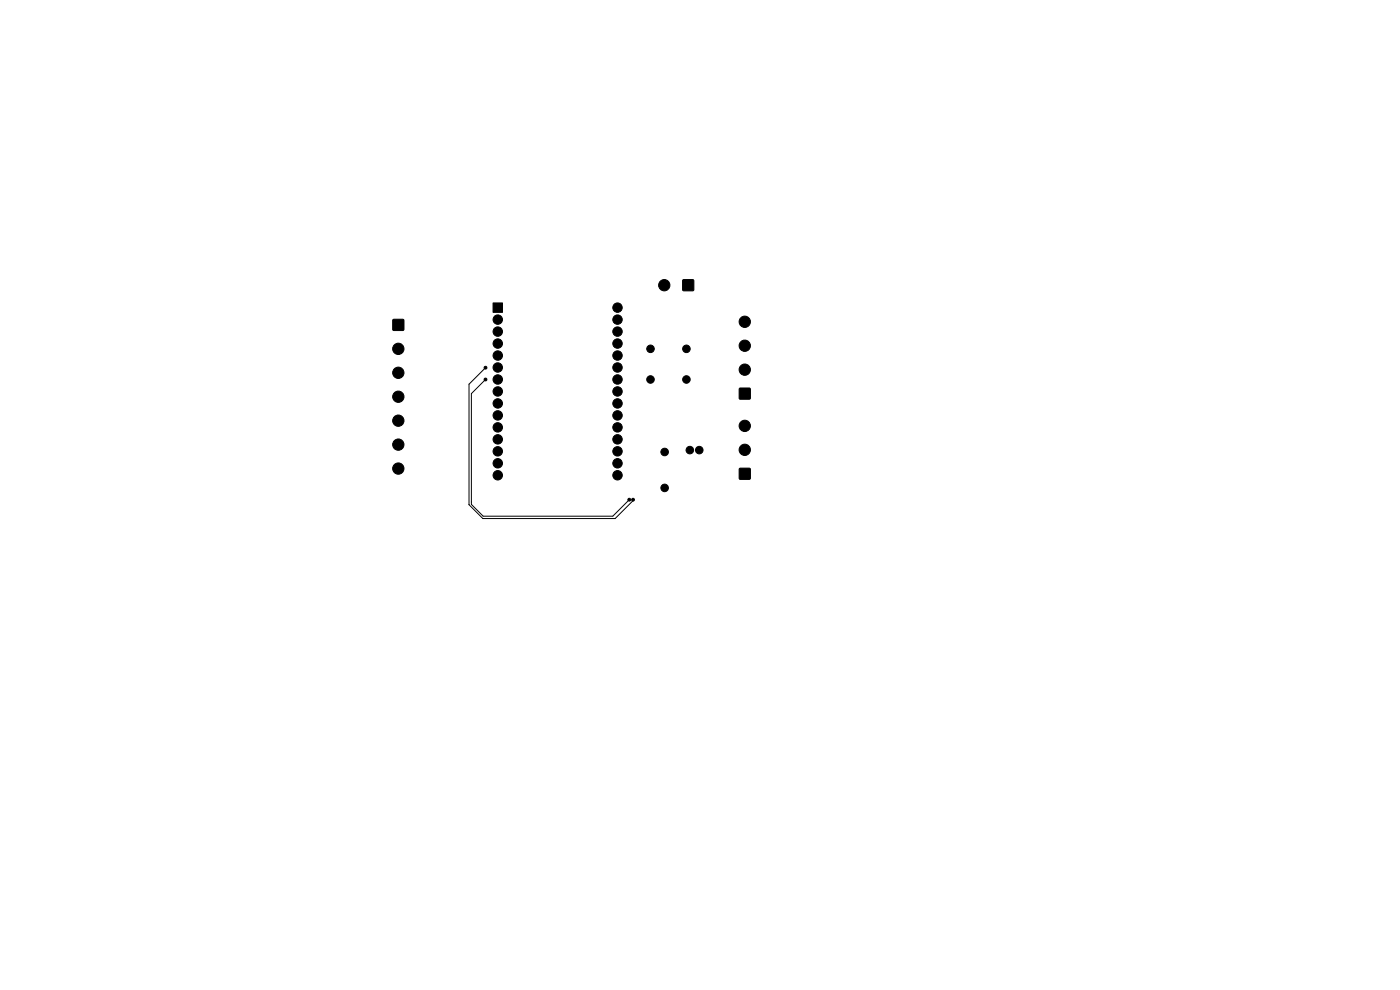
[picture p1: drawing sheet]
<svg xmlns="http://www.w3.org/2000/svg" width="297mm" height="210mm" viewBox="0 0 297 210" stroke-linecap="round" stroke-linejoin="round" font-family="sans-serif">
<g fill="#000" stroke="#000" stroke-width=".21">
<path d="M83.4 67.8h2.2v2.2h-2.2zM104.6 64.3h2v2h-2zM144.9 59.4h2.2v2.2h-2.2zM156.9 82.4h2.2v2.2h-2.2zM156.9 99.4h2.2v2.2h-2.2z"/>
<circle cx="84.5" cy="74" r="1.2"/>
<circle cx="84.5" cy="79.1" r="1.2"/>
<circle cx="103" cy="78" r=".3"/>
<circle cx="105.6" cy="78" r="1"/>
<circle cx="105.6" cy="72.9" r="1"/>
<circle cx="105.6" cy="70.3" r="1"/>
<circle cx="105.6" cy="67.8" r="1"/>
<circle cx="105.6" cy="75.4" r="1"/>
<circle cx="131" cy="78" r="1"/>
<circle cx="131" cy="72.9" r="1"/>
<circle cx="131" cy="70.3" r="1"/>
<circle cx="131" cy="65.3" r="1"/>
<circle cx="131" cy="67.8" r="1"/>
<circle cx="131" cy="75.4" r="1"/>
<circle cx="138" cy="74" r=".8"/>
<circle cx="140.9" cy="60.5" r="1.2"/>
<circle cx="145.6" cy="74" r=".8"/>
<circle cx="158" cy="68.3" r="1.2"/>
<circle cx="158" cy="78.4" r="1.2"/>
<circle cx="158" cy="73.3" r="1.2"/>
<circle cx="84.5" cy="99.4" r="1.2"/>
<circle cx="84.5" cy="89.2" r="1.2"/>
<circle cx="84.5" cy="94.3" r="1.2"/>
<circle cx="84.5" cy="84.2" r="1.2"/>
<circle cx="103" cy="80.5" r=".3"/>
<circle cx="105.6" cy="93.2" r="1"/>
<circle cx="105.6" cy="88.1" r="1"/>
<circle cx="105.6" cy="90.7" r="1"/>
<circle cx="105.6" cy="85.6" r="1"/>
<circle cx="105.6" cy="95.7" r="1"/>
<circle cx="105.6" cy="83" r="1"/>
<circle cx="105.6" cy="80.5" r="1"/>
<circle cx="105.6" cy="98.3" r="1"/>
<circle cx="131" cy="85.6" r="1"/>
<circle cx="131" cy="93.2" r="1"/>
<circle cx="131" cy="88.1" r="1"/>
<circle cx="131" cy="83" r="1"/>
<circle cx="131" cy="80.5" r="1"/>
<circle cx="131" cy="95.7" r="1"/>
<circle cx="131" cy="98.3" r="1"/>
<circle cx="131" cy="90.7" r="1"/>
<circle cx="138" cy="80.5" r=".8"/>
<circle cx="141" cy="95.9" r=".8"/>
<circle cx="145.6" cy="80.5" r=".8"/>
<circle cx="146.3" cy="95.5" r=".8"/>
<circle cx="148.3" cy="95.5" r=".8"/>
<circle cx="158" cy="90.3" r="1.2"/>
<circle cx="158" cy="95.4" r="1.2"/>
<circle cx="105.6" cy="100.8" r="1"/>
<circle cx="131" cy="100.8" r="1"/>
<circle cx="133.5" cy="106" r=".3"/>
<circle cx="134.3" cy="106" r=".3"/>
<circle cx="141" cy="103.5" r=".8"/>
</g>
<path d="M103 78l-3.5 3.5v25.6l2.9 2.9h28.1l3.8-3.8v-.2M103 80.5l-3 3v23.5l2.5 2.5h27.5l3.5-3.5" fill="none" stroke="#000" stroke-width=".21"/>
</svg>
